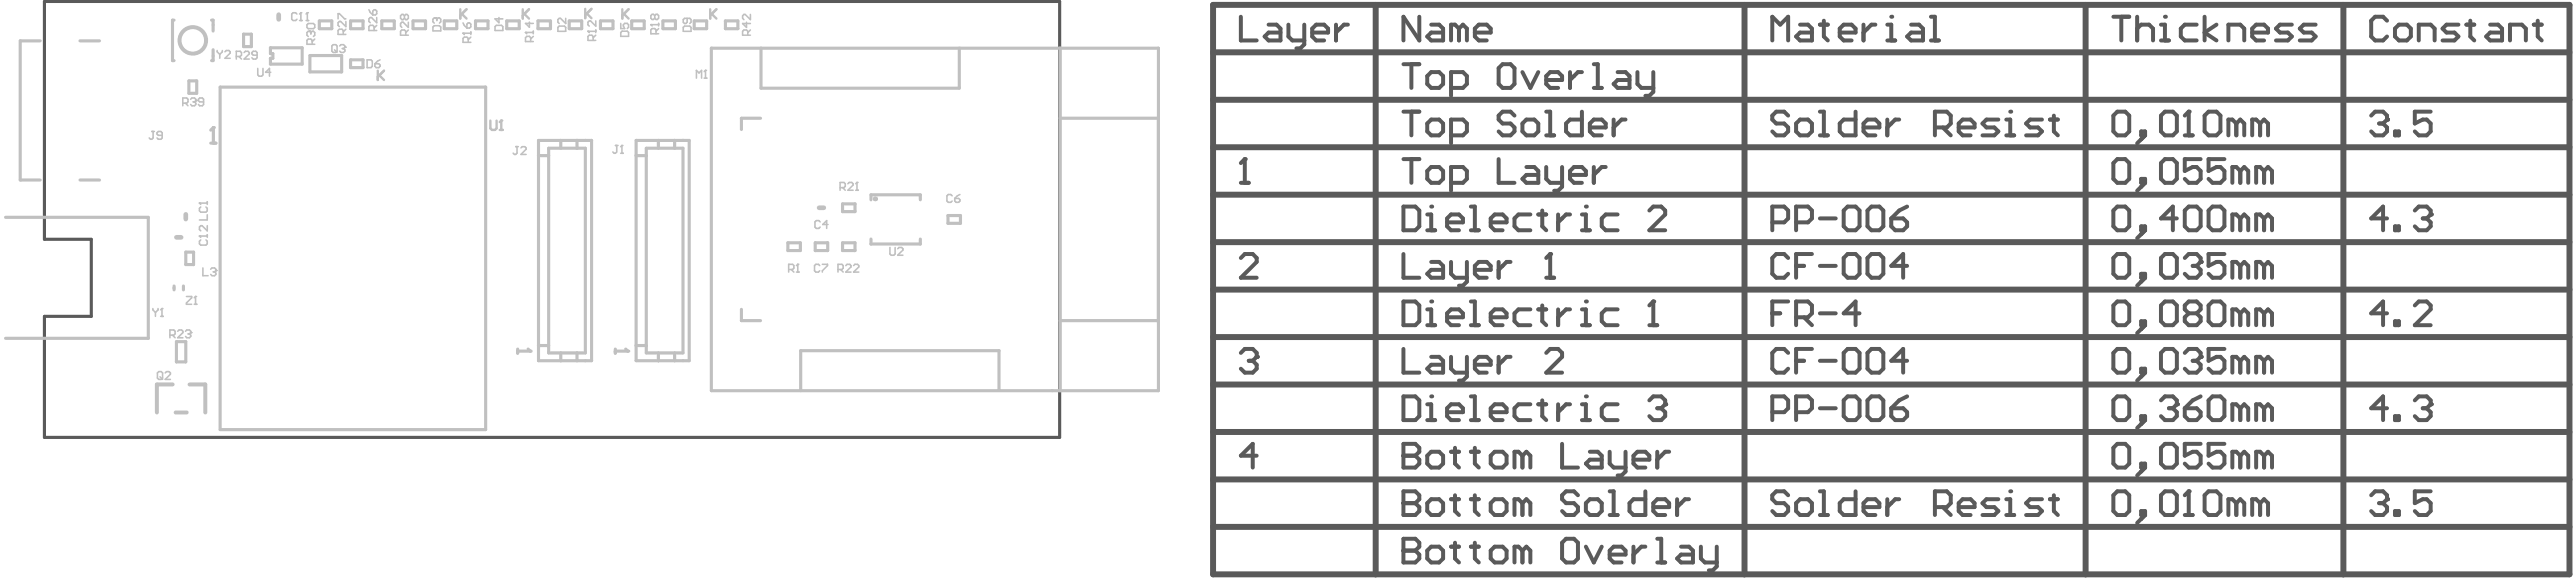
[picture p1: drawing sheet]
<svg xmlns="http://www.w3.org/2000/svg" width="274mm" height="62mm" viewBox="0 0 274 62" stroke-linecap="round" stroke-linejoin="round" font-family="sans-serif">
<g fill="none" stroke="#5a5a5a" stroke-width=".63">
<path d="M129.3 .5h144.6v60.6h-144.6zM129.3 5.6h144.6M129.3 15.7h144.6M129.3 10.6h144.6M146.6 .5v60.6M185.9 .5v60.6M222.3 .5v60.6M249.8 .5v60.6M129.3 30.8h144.6M129.3 35.9h144.6M129.3 20.7h144.6M129.3 25.8h144.6"/>
<path d="M129.3 46h144.6M129.3 51h144.6M129.3 40.9h144.6M129.3 56.1h144.6"/>
</g>
<path d="M4.7 .2h108.2v46.4h-108.2v-12.9h5v-8.2h-5z" fill="none" stroke="#5a5a5a" stroke-width=".33"/>
<g fill="none" stroke="#5a5a5a" stroke-width=".42">
<path d="M132.3 1.8v2.5h1.6M135.2 2.6h.9l.4 .4v1.3h-1.3l-.4-.4 .4-.4h1.3M137.3 2.6v1.3l.5 .4h1.2M139 2.6v2.1l-.4 .4h-.4M139.9 3.5h1.7v-.5l-.5-.4h-.8l-.4 .4v.9l.4 .4h.8M142.4 2.6v1.7M143.7 2.6h-.5l-.8 .9M149.6 27v2.6h1.7M149.6 37.1v2.6h1.7M152.5 38h.9l.4 .4v1.3h-1.3l-.4-.5 .4-.4h1.3M152.5 27.9h.9l.4 .4v1.3h-1.3l-.4-.5 .4-.4h1.3M154.7 38v1.2l.4 .5h1.3"/>
<path d="M154.7 27.9v1.2l.4 .5h1.3M156.4 27.9v2.1l-.5 .4h-.4M156.4 38v2.1l-.5 .4h-.4M157.2 38.8h1.7v-.4l-.4-.4h-.9l-.4 .4v.8l.4 .5h.9M157.2 28.7h1.7v-.4l-.4-.4h-.9l-.4 .4v.8l.4 .5h.9M159.7 27.9v1.7M159.7 38v1.7M161 38h-.4l-.9 .8M161 27.9h-.4l-.9 .8M164.8 37.6l.4-.5h.9l.4 .5v.4l-1.7 1.7h1.7M164.8 29.6h.9M165.2 27v2.6"/>
<path d="M225.3 47.7l.4-.5h.8l.4 .5v1.6l-.4 .5h-.8l-.4-.5zM228.2 49.3h.4v.5h-.4zM228.6 49.8l-.8 .8M230.3 47.7l.5-.5h.8l.4 .5v1.6l-.4 .5h-.8l-.5-.5zM234.6 47.2h-1.7v1.3l.8-.4h.4l.5 .4v.8l-.5 .5h-.8l-.4-.5M237.1 47.2h-1.7v1.3l.8-.4h.5l.4 .4v.8l-.4 .5h-.9l-.4-.5M238.8 48.5l-.4-.4h-.5v1.7M238.8 48.5v1.3M238.8 48.5l.4-.4 .4 .4v1.3M241.3 48.5l-.4-.4h-.4v1.7M241.3 48.5v1.3M241.3 48.5l.4-.4 .5 .4v1.3"/>
</g>
<circle cx="165.2" cy="27" r=".21" fill="#5a5a5a"/>
<g fill="none" stroke="#5a5a5a" stroke-width=".42">
<path d="M225.3 17.4l.4-.5h.8l.4 .5v1.6l-.4 .5h-.8l-.4-.5zM228.2 19h.4v.5h-.4zM228.6 19.5l-.8 .8M230.3 17.4l.5-.5h.8l.4 .5v1.6l-.4 .5h-.8l-.5-.5zM234.6 16.9h-1.7v1.3l.8-.4h.4l.5 .4v.8l-.5 .5h-.8l-.4-.5M237.1 16.9h-1.7v1.3l.8-.4h.5l.4 .4v.8l-.4 .5h-.9l-.4-.5M238.8 18.2l-.4-.4h-.5v1.7M238.8 18.2v1.3M238.8 18.2l.4-.4 .4 .4v1.3M241.3 18.2l-.4-.4h-.4v1.7M241.3 18.2v1.3M241.3 18.2l.4-.4 .5 .4v1.3"/>
<path d="M254.4 2.2l-.4-.4h-.8l-.5 .4v1.7l.5 .4h.8l.4-.4M255.3 3l.4-.4h.8l.5 .4v.9l-.5 .4h-.8l-.4-.4zM257.8 4.3v-1.7h1.3l.4 .4v1.3M262 2.6h-1.2l-.5 .4 .5 .5h.8l.4 .4-.4 .4h-1.3M262.9 2.6h.8M263.3 2.2v1.7l.4 .4M265.4 2.6h.9l.4 .4v1.3h-1.3l-.4-.4 .4-.4h1.3M267.5 4.3v-1.7h1.3l.4 .4v1.3M270.1 2.6h.8M270.5 2.2v1.7l.4 .4M165.2 27l-.4 .5M225.3 22.4l.4-.4h.8l.4 .4v1.7l-.4 .4h-.8l-.4-.4z"/>
<path d="M228.2 24.1h.4v.4h-.4zM228.6 24.5l-.8 .9M232 23.2h-1.7l1.3-1.2v2.5M232.9 22.4l.4-.4h.8l.5 .4v1.7l-.5 .4h-.8l-.4-.4zM235.4 22.4l.4-.4h.9l.4 .4v1.7l-.4 .4h-.9l-.4-.4zM238.8 23.2l-.4-.4h-.5v1.7M238.8 23.2v1.3M238.8 23.2l.4-.4 .4 .4v1.3M241.3 23.2l-.4-.4h-.4v1.7M241.3 23.2v1.3M241.3 23.2l.4-.4 .5 .4v1.3M133.9 48.5h-1.6l1.2-1.3v2.6"/>
<path d="M225.3 52.7l.4-.4h.8l.4 .4v1.7l-.4 .4h-.8l-.4-.4zM228.2 54.4h.4v.4h-.4zM228.6 54.8l-.8 .9M230.3 52.7l.5-.4h.8l.4 .4v1.7l-.4 .4h-.8l-.5-.4zM232.9 54.8h.8M233.3 52.3v2.5"/>
</g>
<circle cx="233.3" cy="52.3" r=".21" fill="#5a5a5a"/>
<path d="M149.6 52.3v2.5h1.3l.4-.4v-.4l-.4-.4h-1.3M233.3 52.3l-.4 .4M235 52.7l.4-.4h.8l.5 .4v1.7l-.5 .4h-.8l-.4-.4zM238.4 53.6l-.5-.5h-.4v1.7M238.4 53.6v1.2M238.4 53.6l.4-.5 .4 .5v1.2M240.9 53.6l-.4-.5h-.4v1.7M240.9 53.6v1.2M240.9 53.6l.4-.5 .4 .5v1.2" fill="none" stroke="#5a5a5a" stroke-width=".42"/>
<circle cx="149.6" cy="53.6" r=".21" fill="#5a5a5a"/>
<g fill="none" stroke="#5a5a5a" stroke-width=".42">
<path d="M225.3 12.3l.4-.4h.8l.4 .4v1.7l-.4 .4h-.8l-.4-.4zM228.2 14h.4v.4h-.4zM228.6 14.4l-.8 .9M230.3 12.3l.5-.4h.8l.4 .4v1.7l-.4 .4h-.8l-.5-.4zM232.9 14.4h.8M233.3 11.9v2.5M225.3 32.5l.4-.4h.8l.4 .4v1.7l-.4 .4h-.8l-.4-.4zM228.2 34.2h.4v.4h-.4zM228.6 34.6l-.8 .9M230.3 32.5l.5-.4h.8l.4 .4v1.7l-.4 .4h-.8l-.5-.4zM233.3 33.4l-.4-.5v-.4l.4-.4h.8l.5 .4v.4l-.5 .5M233.3 33.4l-.4 .4v.4l.4 .4h.8l.5-.4v-.4l-.5-.4"/>
<path d="M233.3 33.4h.8M235.4 32.5l.4-.4h.9l.4 .4v1.7l-.4 .4h-.9l-.4-.4zM238.8 33.4l-.4-.5h-.5v1.7M238.8 33.4v1.2M238.8 33.4l.4-.5 .4 .5v1.2M241.3 33.4l-.4-.5h-.4v1.7M241.3 33.4v1.2M241.3 33.4l.4-.5 .5 .5v1.2M149.6 52.3h1.3l.4 .4v.4l-.4 .5h-1.3M152.1 53.6l.4-.5h.9l.4 .5v.8l-.4 .4h-.9l-.4-.4zM154.7 53.1h.8M155.1 52.7v1.7l.4 .4"/>
<path d="M156.8 53.1h.8M157.2 52.7v1.7l.4 .4M158.9 53.6l.4-.5h.9l.4 .5v.8l-.4 .4h-.9l-.4-.4zM162.3 53.6l-.5-.5h-.4v1.7M162.3 53.6v1.2M162.3 53.6l.4-.5 .4 .5v1.2M168.2 52.7l-.4-.4h-.9l-.4 .4v.4l.4 .5h.9l.4 .4v.4l-.4 .4h-.9l-.4-.4M169 53.6l.5-.5h.8l.4 .5v.8l-.4 .4h-.8l-.5-.4zM171.6 52.3h.4v2.5M171.6 54.8h.8M175.4 52.3v2.5h-1.3l-.4-.4v-.8l.4-.5h1.3M176.2 54h1.7v-.4l-.4-.5h-.9l-.4 .5v.8l.4 .4h.9"/>
<path d="M178.8 53.1v1.7M180 53.1h-.4l-.8 .9"/>
</g>
<circle cx="233.3" cy="11.9" r=".21" fill="#5a5a5a"/>
<path d="M233.3 11.9l-.4 .4M235 12.3l.4-.4h.8l.5 .4v1.7l-.5 .4h-.8l-.4-.4zM238.4 13.1l-.5-.4h-.4v1.7M238.4 13.1v1.3M238.4 13.1l.4-.4 .4 .4v1.3M240.9 13.1l-.4-.4h-.4v1.7M240.9 13.1v1.3M240.9 13.1l.4-.4 .4 .4v1.3M149.6 47.2v2.6h1.3l.4-.5v-.4l-.4-.4h-1.3" fill="none" stroke="#5a5a5a" stroke-width=".42"/>
<circle cx="149.6" cy="48.5" r=".21" fill="#5a5a5a"/>
<g fill="none" stroke="#5a5a5a" stroke-width=".42">
<path d="M149.6 47.2h1.3l.4 .5v.4l-.4 .4h-1.3M152.1 48.5l.4-.4h.9l.4 .4v.8l-.4 .5h-.9l-.4-.5zM154.7 48.1h.8M155.1 47.7v1.6l.4 .5M156.8 48.1h.8M157.2 47.7v1.6l.4 .5M158.9 48.5l.4-.4h.9l.4 .4v.8l-.4 .5h-.9l-.4-.5zM162.3 48.5l-.5-.4h-.4v1.7M162.3 48.5v1.3M162.3 48.5l.4-.4 .4 .4v1.3M166.5 47.2v2.6h1.7M169.5 48.1h.8l.4 .4v1.3h-1.2l-.5-.5 .5-.4h1.2"/>
<path d="M171.6 48.1v1.2l.4 .5h1.3M173.3 48.1v2.1l-.5 .4h-.4M174.1 48.9h1.7v-.4l-.4-.4h-.9l-.4 .4v.8l.4 .5h.9M176.6 48.1v1.7M177.9 48.1h-.4l-.9 .8M190.6 52.7l-.4-.4h-.9l-.4 .4v.4l.4 .5h.9l.4 .4v.4l-.4 .4h-.9l-.4-.4M191.4 53.6l.5-.5h.8l.4 .5v.8l-.4 .4h-.8l-.5-.4zM194 52.3h.4v2.5M194 54.8h.8M197.8 52.3v2.5h-1.3l-.4-.4v-.8l.4-.5h1.3M198.6 54h1.7v-.4l-.4-.5h-.9l-.4 .5v.8l.4 .4h.9M201.2 53.1v1.7"/>
<path d="M202.4 53.1h-.4l-.8 .9M206.2 54h1.3l.4-.4v-.9l-.4-.4h-1.3v2.5M207.1 54l.8 .8M208.8 54h1.7v-.4l-.5-.5h-.8l-.4 .5v.8l.4 .4h.8M213 53.1h-1.3l-.4 .5 .4 .4h.9l.4 .4-.4 .4h-1.3M213.8 54.8h.9M213.8 53.1h.5v1.7"/>
</g>
<circle cx="214.3" cy="52.3" r=".21" fill="#5a5a5a"/>
<path d="M149.6 42.2h1.3l.4 .4v1.7l-.4 .4h-1.3zM152.1 44.7h.9M152.1 43h.4v1.7M217.6 53.1h-1.2l-.4 .5 .4 .4h.8l.4 .4-.4 .4h-1.2M218.5 53.1h.8M218.9 52.7v1.7l.4 .4" fill="none" stroke="#5a5a5a" stroke-width=".42"/>
<circle cx="152.5" cy="42.2" r=".21" fill="#5a5a5a"/>
<path d="M154.2 43.9h1.7v-.4l-.4-.5h-.8l-.5 .5v.8l.5 .4h.8M156.8 44.7h.8M156.8 42.2h.4v2.5M158.9 43.9h1.7v-.4l-.4-.5h-.9l-.4 .5v.8l.4 .4h.9M163.1 43h-1.3l-.4 .5v.8l.4 .4h1.3M164 43h.8M164.4 42.6v1.7l.4 .4M166.1 43v1.7M167.3 43h-.4l-.8 .9M168.6 44.7h.9M168.6 43h.4v1.7" fill="none" stroke="#5a5a5a" stroke-width=".42"/>
<circle cx="169" cy="42.2" r=".21" fill="#5a5a5a"/>
<path d="M172.4 43h-1.3l-.4 .5v.8l.4 .4h1.3M175.8 42.6l.4-.4h.9l.4 .4v.4" fill="none" stroke="#5a5a5a" stroke-width=".42"/>
<circle cx="177.5" cy="43" r=".21" fill="#5a5a5a"/>
<g fill="none" stroke="#5a5a5a" stroke-width=".42">
<path d="M225.3 1.8h1.6M226.1 1.8v2.5M227.8 1.8v2.5M227.8 3l.4-.4h.9l.4 .4v1.3M230.3 2.6h.5v1.7M230.3 4.3h.9M176.6 43.5h.5M177.1 43.5l.4 .4v.4l-.4 .4h-.9l-.4-.4M177.5 43l-.4 .5M188.9 43.9h1.3l.4-.4v-.9l-.4-.4h-1.3v2.5M191.4 43.9h1.3l.4-.4v-.9l-.4-.4h-1.3v2.5M194 43.5h1.7"/>
<path d="M196.5 42.6l.4-.4h.9l.4 .4v1.7l-.4 .4h-.9l-.4-.4zM199 42.6l.5-.4h.8l.4 .4v1.7l-.4 .4h-.8l-.5-.4zM201.6 43.5h1.3l.4 .4v.4l-.4 .4h-.9l-.4-.4zM203.3 42.2l-.9 .4-.8 .9"/>
</g>
<circle cx="230.8" cy="1.8" r=".21" fill="#5a5a5a"/>
<path d="M132.3 19.5h.8M132.7 16.9v2.6M234.1 2.6h-1.2l-.5 .4v.9l.5 .4h1.2M235 1.8v2.5M236.2 2.6l-1.2 .9 1.2 .8M237.5 4.3v-1.7h1.3l.4 .4v1.3M240.1 3.5h1.6v-.5l-.4-.4h-.8l-.4 .4v.9l.4 .4h.8M244.3 2.6h-1.3l-.4 .4 .4 .5h.9l.4 .4-.4 .4h-1.3M246.8 2.6h-1.3l-.4 .4 .4 .5h.9l.4 .4-.4 .4h-1.3" fill="none" stroke="#5a5a5a" stroke-width=".42"/>
<circle cx="132.7" cy="16.9" r=".21" fill="#5a5a5a"/>
<path d="M132.7 16.9l-.4 .5M225.3 37.6l.4-.5h.8l.4 .5v1.6l-.4 .5h-.8l-.4-.5zM228.2 39.2h.4v.5h-.4zM228.6 39.7l-.8 .8M230.3 37.6l.5-.5h.8l.4 .5v1.6l-.4 .5h-.8l-.5-.5zM232.9 37.6l.4-.5h.8l.5 .5v.4" fill="none" stroke="#5a5a5a" stroke-width=".42"/>
<circle cx="234.6" cy="38" r=".21" fill="#5a5a5a"/>
<g fill="none" stroke="#5a5a5a" stroke-width=".42">
<path d="M149.6 11.9h1.7M150.4 11.9v2.5M152.1 13.1l.4-.4h.9l.4 .4v.9l-.4 .4h-.9l-.4-.4zM154.7 14.4h1.2l.5-.4v-.9l-.5-.4h-1.2v2.6M161.4 12.3l-.4-.4h-.8l-.5 .4v.4l.5 .4h.8l.4 .5v.4l-.4 .4h-.8l-.5-.4M162.3 13.1l.4-.4h.8l.5 .4v.9l-.5 .4h-.8l-.4-.4zM164.8 11.9h.4v2.5M164.8 14.4h.9M168.6 11.9v2.5h-1.3l-.4-.4v-.9l.4-.4h1.3M169.5 13.6h1.6v-.5l-.4-.4h-.8l-.4 .4v.9l.4 .4h.8M172 12.7v1.7M173.3 12.7h-.5l-.8 .9"/>
<path d="M149.6 32.1h1.3l.4 .4v1.7l-.4 .4h-1.3zM152.1 34.6h.9M152.1 32.9h.4v1.7M233.7 38.4h.4M234.1 38.4l.5 .4v.4l-.5 .5h-.8l-.4-.5M234.6 38l-.5 .4M237.1 37.1h-1.7v1.3l.8-.4h.5l.4 .4v.8l-.4 .5h-.9l-.4-.5M238.8 38.4l-.4-.4h-.5v1.7M238.8 38.4v1.3M238.8 38.4l.4-.4 .4 .4v1.3M241.3 38.4l-.4-.4h-.4v1.7M241.3 38.4v1.3"/>
<path d="M241.3 38.4l.4-.4 .5 .4v1.3"/>
</g>
<circle cx="152.5" cy="32.1" r=".21" fill="#5a5a5a"/>
<path d="M154.2 33.8h1.7v-.4l-.4-.5h-.8l-.5 .5v.8l.5 .4h.8M156.8 34.6h.8M156.8 32.1h.4v2.5M158.9 33.8h1.7v-.4l-.4-.5h-.9l-.4 .5v.8l.4 .4h.9M163.1 32.9h-1.3l-.4 .5v.8l.4 .4h1.3M164 32.9h.8M164.4 32.5v1.7l.4 .4M166.1 32.9v1.7M167.3 32.9h-.4l-.8 .9M168.6 34.6h.9M168.6 32.9h.4v1.7" fill="none" stroke="#5a5a5a" stroke-width=".42"/>
<circle cx="169" cy="32.1" r=".21" fill="#5a5a5a"/>
<path d="M172.4 32.9h-1.3l-.4 .5v.8l.4 .4h1.3M175.8 34.6h.8M176.2 32.1v2.5" fill="none" stroke="#5a5a5a" stroke-width=".42"/>
<circle cx="176.2" cy="32.1" r=".21" fill="#5a5a5a"/>
<path d="M132.3 27.5l.4-.5h.8l.4 .5v.4l-1.6 1.7h1.6M149.6 22h1.3l.4 .4v1.7l-.4 .4h-1.3zM152.1 24.5h.9M152.1 22.8h.4v1.7M176.2 32.1l-.4 .4" fill="none" stroke="#5a5a5a" stroke-width=".42"/>
<circle cx="152.5" cy="22" r=".21" fill="#5a5a5a"/>
<path d="M154.2 23.7h1.7v-.5l-.4-.4h-.8l-.5 .4v.9l.5 .4h.8M156.8 24.5h.8M156.8 22h.4v2.5M158.9 23.7h1.7v-.5l-.4-.4h-.9l-.4 .4v.9l.4 .4h.9M163.1 22.8h-1.3l-.4 .4v.9l.4 .4h1.3M164 22.8h.8M164.4 22.4v1.7l.4 .4M166.1 22.8v1.7M167.3 22.8h-.4l-.8 .9M168.6 24.5h.9M168.6 22.8h.4v1.7" fill="none" stroke="#5a5a5a" stroke-width=".42"/>
<circle cx="169" cy="22" r=".21" fill="#5a5a5a"/>
<path d="M172.4 22.8h-1.3l-.4 .4v.9l.4 .4h1.3M175.8 22.4l.4-.4h.9l.4 .4v.4l-1.7 1.7h1.7M254.4 23.2h-1.7l1.3-1.2v2.5M255.3 24.1h.4v.4h-.4zM257.4 22.4l.4-.4h.9l.4 .4v.4" fill="none" stroke="#5a5a5a" stroke-width=".42"/>
<circle cx="259.1" cy="22.8" r=".21" fill="#5a5a5a"/>
<path d="M188.9 4.3v-2.5l.8 .8 .9-.8v2.5M191.9 2.6h.8l.4 .4v1.3h-1.2l-.5-.4 .5-.4h1.2M194 2.6h.8M194.4 2.2v1.7l.4 .4M196.1 3.5h1.7v-.5l-.4-.4h-.9l-.4 .4v.9l.4 .4h.9M198.6 2.6v1.7M199.9 2.6h-.4l-.9 .9M201.2 2.6h.4v1.7M201.2 4.3h.8M258.2 23.2h.5M258.7 23.2l.4 .5v.4l-.4 .4h-.9l-.4-.4M259.1 22.8l-.4 .4" fill="none" stroke="#5a5a5a" stroke-width=".42"/>
<circle cx="201.6" cy="1.8" r=".21" fill="#5a5a5a"/>
<g fill="none" stroke="#5a5a5a" stroke-width=".42">
<path d="M149.6 16.9h1.7M150.4 16.9v2.6M152.1 18.2l.4-.4h.9l.4 .4v.8l-.4 .5h-.9l-.4-.5zM154.7 19.5h1.2l.5-.5v-.8l-.5-.4h-1.2v2.5M159.7 16.9v2.6h1.7M162.7 17.8h.8l.5 .4v1.3h-1.3l-.4-.5 .4-.4h1.3M164.8 17.8v1.2l.4 .5h1.3M166.5 17.8v2.1l-.4 .4h-.4M167.3 18.6h1.7v-.4l-.4-.4h-.8l-.5 .4v.8l.5 .5h.8M169.9 17.8v1.7M171.1 17.8h-.4l-.8 .8M203.7 2.6h.8l.5 .4v1.3h-1.3l-.4-.4 .4-.4h1.3"/>
<path d="M205.8 4.3h.9M205.8 1.8h.4v2.5M225.3 27.5l.4-.5h.8l.4 .5v1.6l-.4 .5h-.8l-.4-.5zM228.2 29.1h.4v.5h-.4zM228.6 29.6l-.8 .8M230.3 27.5l.5-.5h.8l.4 .5v1.6l-.4 .5h-.8l-.5-.5zM232.9 27.5l.4-.5h.8l.5 .5v.4"/>
</g>
<circle cx="234.6" cy="27.9" r=".21" fill="#5a5a5a"/>
<g fill="none" stroke="#5a5a5a" stroke-width=".42">
<path d="M151.3 1.8v2.5l-1.7-2.5v2.5M152.5 2.6h.9l.4 .4v1.3h-1.3l-.4-.4 .4-.4h1.3M155.5 3l-.4-.4h-.4v1.7M155.5 3v1.3M155.5 3l.4-.4 .5 .4v1.3M157.2 3.5h1.7v-.5l-.4-.4h-.9l-.4 .4v.9l.4 .4h.9M190.6 12.3l-.4-.4h-.9l-.4 .4v.4l.4 .4h.9l.4 .5v.4l-.4 .4h-.9l-.4-.4M191.4 13.1l.5-.4h.8l.4 .4v.9l-.4 .4h-.8l-.5-.4zM194 11.9h.4v2.5M194 14.4h.8M197.8 11.9v2.5h-1.3l-.4-.4v-.9l.4-.4h1.3M198.6 13.6h1.7v-.5l-.4-.4h-.9l-.4 .4v.9l.4 .4h.9"/>
<path d="M201.2 12.7v1.7M202.4 12.7h-.4l-.8 .9M206.2 13.6h1.3l.4-.5v-.8l-.4-.4h-1.3v2.5M207.1 13.6l.8 .8M208.8 13.6h1.7v-.5l-.5-.4h-.8l-.4 .4v.9l.4 .4h.8M213 12.7h-1.3l-.4 .4 .4 .5h.9l.4 .4-.4 .4h-1.3M213.8 14.4h.9M213.8 12.7h.5v1.7M233.7 28.3h.4M234.1 28.3l.5 .4v.4l-.5 .5h-.8l-.4-.5M234.6 27.9l-.5 .4M237.1 27h-1.7v1.3l.8-.4h.5l.4 .4v.8l-.4 .5h-.9l-.4-.5"/>
<path d="M238.8 28.3l-.4-.4h-.5v1.7M238.8 28.3v1.3M238.8 28.3l.4-.4 .4 .4v1.3M241.3 28.3l-.4-.4h-.4v1.7M241.3 28.3v1.3M241.3 28.3l.4-.4 .5 .4v1.3"/>
</g>
<circle cx="214.3" cy="11.9" r=".21" fill="#5a5a5a"/>
<g fill="none" stroke="#5a5a5a" stroke-width=".42">
<path d="M149.6 6.8h1.7M150.4 6.8v2.6M152.1 8.1l.4-.4h.9l.4 .4v.8l-.4 .5h-.9l-.4-.5zM154.7 9.4h1.2l.5-.5v-.8l-.5-.4h-1.2v2.5M159.7 7.3l.5-.5h.8l.4 .5v1.6l-.4 .5h-.8l-.5-.5zM162.3 7.7l.8 1.7 .9-1.7M164.8 8.5h1.7v-.4l-.4-.4h-.9l-.4 .4v.8l.4 .5h.9M167.3 7.7v1.7M168.6 7.7h-.4l-.9 .8M169.9 6.8h.4v2.6M169.9 9.4h.8M172.4 7.7h.9l.4 .4v1.3h-1.3l-.4-.5 .4-.4h1.3"/>
<path d="M174.5 7.7v1.2l.5 .5h1.2M176.2 7.7v2.1l-.4 .4h-.4M217.6 12.7h-1.2l-.4 .4 .4 .5h.8l.4 .4-.4 .4h-1.2M218.5 12.7h.8M218.9 12.3v1.7l.4 .4M225.3 42.6l.4-.4h.8l.4 .4v1.7l-.4 .4h-.8l-.4-.4zM228.2 44.3h.4v.4h-.4zM228.6 44.7l-.8 .9M230.3 42.6l.5-.4h.8l.4 .4v.4"/>
</g>
<circle cx="232" cy="43" r=".21" fill="#5a5a5a"/>
<g fill="none" stroke="#5a5a5a" stroke-width=".42">
<path d="M252.7 12.3l.5-.4h.8l.4 .4v.4M188.9 33.4h.8M190.6 32.1h-1.7v2.5M191.4 33.8h1.3l.4-.4v-.9l-.4-.4h-1.3v2.5M192.3 33.8l.8 .8M194 33.4h1.7M198.2 33.4h-1.7l1.3-1.3v2.5M231.2 43.5h.4M231.6 43.5l.4 .4v.4l-.4 .4h-.8l-.5-.4M232 43l-.4 .5M232.9 43.5h1.2l.5 .4v.4l-.5 .4h-.8l-.4-.4zM234.6 42.2l-.9 .4-.8 .9"/>
<path d="M235.4 42.6l.4-.4h.9l.4 .4v1.7l-.4 .4h-.9l-.4-.4zM238.8 43.5l-.4-.5h-.5v1.7M238.8 43.5v1.2M238.8 43.5l.4-.5 .4 .5v1.2M241.3 43.5l-.4-.5h-.4v1.7M241.3 43.5v1.2M241.3 43.5l.4-.5 .5 .5v1.2"/>
</g>
<circle cx="254.4" cy="12.7" r=".21" fill="#5a5a5a"/>
<g fill="none" stroke="#5a5a5a" stroke-width=".42">
<path d="M253.6 13.1h.4M254 13.1l.4 .5v.4l-.4 .4h-.8l-.5-.4M254.4 12.7l-.4 .4M255.3 14h.4v.4h-.4zM259.1 11.9h-1.7v1.2l.8-.4h.5l.4 .4v.9l-.4 .4h-.9l-.4-.4M132.3 37.6l.4-.5h.8l.4 .5v.4M190.6 27.5l-.4-.5h-.9l-.4 .5v1.6l.4 .5h.9l.4-.5M191.4 28.3h.9M193.1 27h-1.7v2.6M194 28.3h1.7M196.5 27.5l.4-.5h.9l.4 .5v1.6l-.4 .5h-.9l-.4-.5zM199 27.5l.5-.5h.8l.4 .5v1.6l-.4 .5h-.8l-.5-.5z"/>
<path d="M203.3 28.3h-1.7l1.3-1.3v2.6"/>
</g>
<circle cx="133.9" cy="38" r=".21" fill="#5a5a5a"/>
<path d="M133.1 38.4h.4M133.5 38.4l.4 .4v.4l-.4 .5h-.8l-.4-.5M133.9 38l-.4 .4M149.6 57.3v2.6h1.3l.4-.4v-.5l-.4-.4h-1.3" fill="none" stroke="#5a5a5a" stroke-width=".42"/>
<circle cx="149.6" cy="58.6" r=".21" fill="#5a5a5a"/>
<g fill="none" stroke="#5a5a5a" stroke-width=".42">
<path d="M149.6 57.3h1.3l.4 .5v.4l-.4 .4h-1.3M152.1 58.6l.4-.4h.9l.4 .4v.9l-.4 .4h-.9l-.4-.4zM154.7 58.2h.8M155.1 57.8v1.7l.4 .4M156.8 58.2h.8M157.2 57.8v1.7l.4 .4M158.9 58.6l.4-.4h.9l.4 .4v.9l-.4 .4h-.9l-.4-.4zM162.3 58.6l-.5-.4h-.4v1.7M162.3 58.6v1.3M162.3 58.6l.4-.4 .4 .4v1.3M166.5 57.8l.4-.5h.9l.4 .5v1.7l-.4 .4h-.9l-.4-.4zM169 58.2l.9 1.7 .8-1.7"/>
<path d="M171.6 59h1.7v-.4l-.5-.4h-.8l-.4 .4v.9l.4 .4h.8M174.1 58.2v1.7M175.4 58.2h-.4l-.9 .8M176.6 57.3h.5v2.6M176.6 59.9h.9M179.2 58.2h.8l.4 .4v1.3h-1.2l-.4-.4 .4-.5h1.2M181.3 58.2v1.3l.4 .4h1.3M183 58.2v2.1l-.4 .4h-.5M254.4 43.5h-1.7l1.3-1.3v2.5M255.3 44.3h.4v.4h-.4zM257.4 42.6l.4-.4h.9l.4 .4v.4"/>
</g>
<circle cx="259.1" cy="43" r=".21" fill="#5a5a5a"/>
<g fill="none" stroke="#5a5a5a" stroke-width=".42">
<path d="M190.6 37.6l-.4-.5h-.9l-.4 .5v1.6l.4 .5h.9l.4-.5M191.4 38.4h.9M193.1 37.1h-1.7v2.6M194 38.4h1.7M196.5 37.6l.4-.5h.9l.4 .5v1.6l-.4 .5h-.9l-.4-.5zM199 37.6l.5-.5h.8l.4 .5v1.6l-.4 .5h-.8l-.5-.5zM203.3 38.4h-1.7l1.3-1.3v2.6M254.4 33.4h-1.7l1.3-1.3v2.5M255.3 34.2h.4v.4h-.4zM257.4 32.5l.4-.4h.9l.4 .4v.4l-1.7 1.7h1.7M252.7 52.7l.5-.4h.8l.4 .4v.4M258.2 43.5h.5"/>
<path d="M258.7 43.5l.4 .4v.4l-.4 .4h-.9l-.4-.4M259.1 43l-.4 .5"/>
</g>
<circle cx="254.4" cy="53.1" r=".21" fill="#5a5a5a"/>
<path d="M188.9 23.7h1.3l.4-.5v-.8l-.4-.4h-1.3v2.5M191.4 23.7h1.3l.4-.5v-.8l-.4-.4h-1.3v2.5M194 23.2h1.7M196.5 22.4l.4-.4h.9l.4 .4v1.7l-.4 .4h-.9l-.4-.4zM199 22.4l.5-.4h.8l.4 .4v1.7l-.4 .4h-.8l-.5-.4zM201.6 23.2h1.3l.4 .5v.4l-.4 .4h-.9l-.4-.4zM203.3 22l-.9 .4-.8 .8M253.6 53.6h.4M254 53.6l.4 .4v.4l-.4 .4h-.8l-.5-.4M254.4 53.1l-.4 .5M255.3 54.4h.4v.4h-.4zM259.1 52.3h-1.7v1.3l.8-.5h.5l.4 .5v.8l-.4 .4h-.9l-.4-.4" fill="none" stroke="#5a5a5a" stroke-width=".42"/>
<g fill="none" stroke="#c0c0c0" stroke-width=".33">
<path d="M4.3 4.3h-2.1v14.9h2.1M8.5 19.2h2.1M8.5 4.3h2.1M18.6 2.1h-.2v4.4h.2M20.1 8.6h.9v1.3h-.9zM22.5 15.2h.5M22.5 2.1h.2v1.2M22.7 5.3v1.2h-.2M22.7 13.6v1.6M23.5 9.3h28.3v36.4h-28.3zM26 3.6h.8v1.4h-.8zM28.8 5.1h3.4v1.7h-3.4v-.6h.3v-.5h-.3z"/>
<path d="M33 5.9h3.4v1.8h-3.4zM34 2.2h1.4v.9h-1.4zM37.4 2.2h1.3v.9h-1.3zM37.4 6.4h1.3v.8h-1.3zM40.7 2.2h1.3v.9h-1.3zM44 2.2h1.4v.9h-1.4zM47.4 2.2h1.3v.9h-1.3zM50.7 2.2h1.3v.9h-1.3zM54 2.2h1.3v.9h-1.3zM57.3 2.2h1.4v.9h-1.4zM57.4 14.9h5.7v23.5h-5.7zM57.4 16.6h1.1"/>
<path d="M58.5 15.8h3.9v21.8h-3.9zM59.8 14.9v.9M60.7 2.2h1.3v.9h-1.3zM61.5 14.9v.9M64 2.2h1.3v.9h-1.3zM67.3 2.2h1.4v.9h-1.4zM67.8 14.9h5.7v23.5h-5.7zM67.8 16.6h1.1M68.9 15.8h3.9v21.8h-3.9zM70.2 14.9v.9M70.7 2.2h1.3v.9h-1.3zM71.9 14.9v.9"/>
<path d="M74 2.2h1.3v.9h-1.3zM75.8 5.1h47.7v36.5h-47.7zM77.3 2.2h1.4v.9h-1.4zM81.1 12.6h-2.1v1.2M81.1 5.1v4.3h21.1v-4.3M113 5.1v36.5M113 12.6h10.5M.6 23.1h15.2v12.9h-15.2M18.6 30.4v.5M18.8 36.4h1v2.1h-1zM19.6 30.4v.5M19.8 26.8h.8v1.4h-.8z"/>
<path d="M57.4 36.8h1.1M59.8 37.6v.8M61.5 37.6v.8M67.8 36.8h1.1M70.2 37.6v.8M71.9 37.6v.8M79 32.9v1.2h2.1M84 25.8h1.3v.9h-1.3zM86.9 25.8h1.3v.9h-1.3zM89.8 25.8h1.3v.9h-1.3zM89.8 21.7h1.3v.8h-1.3zM92.8 21.3v-.6h5.3v.6"/>
<path d="M92.8 25.4v.6h5.3v-.6M101 22.9h1.4v.9h-1.4zM113 34.1h10.5M106.5 41.5v-4.2h-21.2v4.3"/>
</g>
<path d="M29.7 1.6v.5M18.8 25.3h.5M19.8 22.8v.5M87.3 22.1h.5" fill="none" stroke="#c0c0c0" stroke-width=".5"/>
<path d="M18.4 40.9h-1.7v3M18.7 43.9h1.2M20.2 40.9h1.7v3" fill="none" stroke="#c0c0c0" stroke-width=".42"/>
<circle cx="22.7" cy="13.6" r=".17" fill="#c0c0c0"/>
<path d="M22.7 13.6l-.2 .3M55.2 37.2v.4M55.2 37.4h1.3" fill="none" stroke="#c0c0c0" stroke-width=".33"/>
<circle cx="56.5" cy="37.4" r=".17" fill="#c0c0c0"/>
<path d="M56.3 37.2l.2 .2M65.6 37.2v.4M65.6 37.4h1.3" fill="none" stroke="#c0c0c0" stroke-width=".33"/>
<circle cx="66.9" cy="37.4" r=".17" fill="#c0c0c0"/>
<path d="M66.7 37.2l.2 .2" fill="none" stroke="#c0c0c0" stroke-width=".33"/>
<g fill="none" stroke="#c0c0c0" stroke-width=".25">
<path d="M40.3 7.5v1M40.4 8l.5 .5M40.9 7.5l-.6 .7M49.1 1v1M49.2 1.5l.5 .5M49.7 1l-.6 .6M52.3 12.8v.9l.1 .1h.4l.1-.1v-.9M53.3 13.8h.3M53.4 12.8h.1M53.4 12.8v1M53.4 12.8l-.1 .2M55.7 1v1"/>
<path d="M55.9 1.5l.5 .5M56.4 1l-.7 .6M62.4 .9v1M62.5 1.4l.5 .5M63 .9l-.6 .7M66.3 1v1M66.5 1.5l.5 .5M67 1l-.7 .6M75.7 1v1M75.9 1.5l.5 .5M76.4 1l-.7 .6"/>
</g>
<g fill="none" stroke="#c0c0c0" stroke-width=".17">
<path d="M16.2 14h.3M16.3 14v.7l-.1 .1h-.2l-.1-.1M17.3 14.4h-.4l-.2-.1v-.2l.2-.1h.3l.1 .1v.6l-.1 .1h-.3l-.2-.1M19.5 11h.4l.1-.2v-.2l-.1-.2h-.4v.9M19.8 11l.2 .3M20.3 10.6l.2-.2h.2l.2 .2v.1M20.6 10.8h.1M20.7 10.8l.2 .2v.1l-.2 .2h-.2l-.2-.2M20.9 10.7h.1M20.9 10.7l-.2 .1M21.7 10.8h-.4l-.2-.1v-.1l.2-.2h.3l.1 .2v.5l-.1 .2h-.3l-.2-.2M23.1 5.4v.1l.3 .3"/>
<path d="M23.4 5.8v.4M23.7 5.4v.1l-.3 .3M24 5.5l.1-.1h.3l.1 .1v.2l-.5 .5h.5M25.2 6h.4l.1-.1v-.3l-.1-.1h-.4v.8M25.5 6l.2 .3M26 5.6l.2-.1h.2l.2 .1v.1l-.6 .6h.6M27.4 5.9h-.4l-.2-.2v-.1l.2-.1h.3l.1 .1v.5l-.1 .2h-.3l-.2-.2M27.5 7.3v.7l.1 .1h.3l.1-.1v-.7M28.9 7.7h-.6l.4-.4v.8M31.6 1.5l-.1-.1h-.3l-.1 .1v.5l.1 .2h.3l.1-.2M31.9 2.2h.3M32.1 1.4h.1"/>
<path d="M32.1 1.4v.8M32.1 1.4l-.2 .1M32.6 2.2h.3M32.7 2.6l.2-.1h.5l.1 .1v.3l-.1 .2h-.5l-.2-.2zM32.8 1.4h.1M32.8 1.4v.8M32.8 1.4l-.2 .1M33 3.3h.1M33 3.3h-.1l-.2 .2v.2l.2 .2M33 3.3l.1 .2M33.1 3.5l.2-.2h.1l.1 .2v.2l-.1 .2M33.1 3.5v.1"/>
<path d="M33.3 4.7v-.4l-.2-.1h-.2l-.2 .1v.4h.8M33.5 4.2l-.2 .2M35.4 4.9l.1-.1h.3l.1 .1v.5l-.1 .2h-.3l-.1-.2zM35.7 5.3l.2 .3M36 2v-.5h.2l.5 .5h.2M36.2 4.9l.1-.1h.3l.2 .1v.1M36.5 5.2h.1M36.6 3.7v-.5l-.2-.1h-.2l-.2 .1v.5h.9M36.6 5.2l.2 .1v.1l-.2 .2h-.3l-.1-.2M36.8 5h.1M36.8 5l-.2 .2M36.9 2.3v.5l-.6-.5h-.1l-.2 .1v.3l.2 .1"/>
<path d="M36.9 3.1l-.3 .3M39.1 6.4h.4l.2 .1v.6l-.2 .1h-.4zM39.3 1l.4 .6M39.7 1.2l.2-.2h.1l.2 .2v.3l-.2 .1h-.3zM39.9 3.2v-.4l-.2-.1h-.2l-.2 .1v.4h.9M40 6.8h.4l.1 .1v.2l-.1 .1h-.3l-.1-.1zM40.2 1.9v.5l-.6-.5h-.1l-.2 .1v.3l.2 .1M40.2 2.7l-.3 .3M40.5 6.4l-.5 .4M43.1 1.7l-.1-.2h-.2l-.1 .2v.3l.1 .1h.2l.1-.1M43.1 1.7l.1-.2h.2l.1 .2v.3l-.1 .1h-.2l-.1-.1M43.1 1.7v.3"/>
<path d="M43.2 3.7v-.4l-.1-.1h-.3l-.1 .1v.4h.8M43.5 2.4v.5l-.5-.5h-.2l-.1 .1v.3l.1 .1M43.5 3.2l-.3 .3M46.1 2.9l.2-.2h.5l.2 .2v.4h-.9zM46.4 1.9h.1M46.4 1.9h-.1l-.2 .1v.3l.2 .2M46.4 1.9l.2 .1M46.6 2l.1-.1h.1l.2 .1v.3l-.2 .2M46.6 2v.2M49.4 3.5h.1M49.4 3.5l.1 .2M49.4 3.5h.8"/>
<path d="M49.4 2.4l.4 .6M49.8 2.6l.1-.2h.1l.2 .2v.2l-.2 .2h-.2zM49.9 4.5v-.4l-.1-.1h-.3l-.1 .1v.4h.8M50.2 4l-.3 .2M50.2 3.4v.3M52.8 2.8l.1-.1h.6l.1 .1v.4h-.8zM53.2 1.9v.5l-.4-.4h.8M55 15.6h.2M55.1 15.6v.7l-.1 .1h-.2l-.1-.1M55.5 15.7l.2-.1h.2l.2 .1v.2l-.6 .5h.6M56 3.5h.1M56 3.5l.1 .1"/>
<path d="M56 3.5h.8M56.4 2.4v.5l-.4-.4h.8M56.6 4.4v-.4l-.2-.1h-.3l-.1 .1v.4h.8M56.8 3.9l-.2 .2M56.8 3.3v.3M59.5 2.9l.1-.1h.6l.1 .1v.4h-.8zM60.3 2v.5l-.6-.5h-.1l-.1 .1v.3l.1 .1M62.7 3.3h.1M62.7 3.3h.8M62.7 3.3l.1 .2M63.2 4.3v-.4l-.1-.2h-.3l-.1 .2v.4h.8M63.5 2.2v.6l-.6-.6h-.1l-.1 .2v.2l.1 .2"/>
<path d="M63.5 3.7l-.3 .3M63.5 3.2v.3M65.6 15.5h.3M65.7 15.5v.7l-.1 .1h-.1l-.2-.1M66.2 16.3h.2M66.2 2.5v.5h.4l-.2-.2v-.2l.2-.1h.3l.1 .1v.3l-.1 .1M66.2 3.5l.1-.2h.6l.1 .2v.4h-.8zM66.3 15.5h.1M66.3 15.5v.8M66.3 15.5l-.1 .1M69.4 2.6h.1M69.4 2.6l.1 .2"/>
<path d="M69.4 2.6h.8M69.8 1.7l-.2-.2h-.1l-.1 .2v.2l.1 .2h.1l.2-.2M69.8 1.7l.1-.2h.2l.1 .2v.2l-.1 .2h-.2l-.1-.2M69.8 1.7v.2M69.9 3.6v-.4l-.1-.2h-.3l-.1 .2v.4h.8M70.2 3l-.3 .3M70.2 2.5v.3M72.8 2.9l.2-.1h.5l.2 .1v.4h-.9zM73.2 2v.4l-.1 .1h-.1l-.2-.1v-.3l.2-.1h.5l.2 .1v.3l-.2 .1M74.2 8.3v-.8l.3 .3 .3-.3v.8M75.1 8.3h.2M75.2 7.5h.1"/>
<path d="M75.2 7.5v.8M75.2 7.5l-.1 .1M79.6 2.4v.5l-.4-.4h.8M79.7 3.7v-.4l-.1-.1h-.3l-.1 .1v.4h.8M80 1.5v.6l-.6-.6h-.1l-.1 .2v.3l.1 .1M80 3.2l-.3 .3M89.5 20h.5l.1-.2v-.2l-.1-.2h-.5v.8M89.8 20l.3 .2M90.4 19.6l.1-.2h.3l.1 .2v.1l-.5 .5h.5M91.3 19.4h.1M91.3 19.4v.8M91.3 19.4l-.1 .2"/>
<path d="M16.3 32.8v.2l.3 .3M16.6 33.3v.4M16.8 39.7l.1-.1h.3l.1 .1v.5l-.1 .2h-.3l-.1-.2zM16.8 32.8v.2l-.2 .3M17.1 33.7h.3M17.3 32.8h.1M17.3 32.8v.9M17.3 32.8l-.2 .2M17.6 39.7l.1-.1h.3l.2 .1v.1l-.6 .6h.6M18.1 35.7h.4l.2-.2v-.2l-.2-.2h-.4v.9M18.4 35.7l.3 .3M18.9 35.3l.2-.2h.3l.1 .2v.1l-.6 .6h.6"/>
<path d="M19.8 35.3l.1-.2h.3l.1 .2v.1M19.9 31.6h.5v.1l-.5 .6v.1h.5M20.1 35.5h.1M20.2 35.5l.1 .2v.1l-.1 .2h-.3l-.1-.2M20.3 35.4h.1M20.3 35.4l-.1 .1M20.7 32.4h.3M20.8 31.6h.1M20.8 31.6v.8M20.8 31.6l-.1 .1M21.3 21.6h.1M21.3 25.1h.1"/>
<path d="M21.3 21.6h.8M21.3 21.6l.1 .2M21.3 25.1h.8M21.3 25.1l.1 .2M21.4 22l-.1 .2v.2l.1 .2h.6l.1-.2v-.2l-.1-.2M21.4 25.5l-.1 .2v.3l.1 .1h.6l.1-.1v-.3l-.1-.2M21.6 28.5v.8h.6M22.1 22.9v.5h-.8M22.1 21.5v.3M22.1 24v.6l-.6-.6h-.1l-.1 .2v.2l.1 .2M22.1 25v.3M22.5 28.7l.1-.2h.3l.1 .2v.1"/>
<path d="M22.7 28.9h.2M22.9 28.9l.1 .2v.1l-.1 .1h-.3l-.1-.1M23 28.8h.1M23 28.8l-.1 .1M84.1 28.7h.4l.1-.2v-.2l-.1-.2h-.4v.9M84.3 28.7l.3 .3M84.9 29h.3M85 28.1h.1M85 28.1l-.1 .2M85 28.1v.9M87.4 28.3l-.2-.2h-.2l-.2 .2v.5l.2 .2h.2l.2-.2M87.4 23.6l-.1-.1h-.3l-.1 .1v.6l.1 .1h.3l.1-.1"/>
<path d="M87.6 28.1h.6v.2l-.6 .5v.2M88.3 23.9h-.6l.4-.4v.8M89.3 28.7h.4l.2-.2v-.2l-.2-.2h-.4v.9M89.6 28.7l.3 .3M90.2 28.3l.1-.2h.3l.1 .2v.1l-.5 .6h.5M91 28.3l.1-.2h.3l.1 .2v.1l-.5 .6h.5M91.2 20.2h.3M94.9 26.3v.7l.1 .2h.3l.1-.2v-.7M95.7 26.5l.1-.2h.3l.1 .2v.1l-.5 .6h.5M101.5 20.8l-.2-.1h-.2l-.2 .1v.6l.2 .1h.2l.2-.1M101.8 21.1h.4l.1 .2v.1l-.1 .1h-.3l-.1-.1zM102.3 20.7l-.5 .4"/>
<path d="M17.1 40.1l.2 .3"/>
</g>
<g fill="none" stroke="#c0c0c0" stroke-width=".42">
<circle cx="20.6" cy="4.3" r="1.41"/>
<circle cx="93.3" cy="21.2" r=".05"/>
</g>
</svg>
